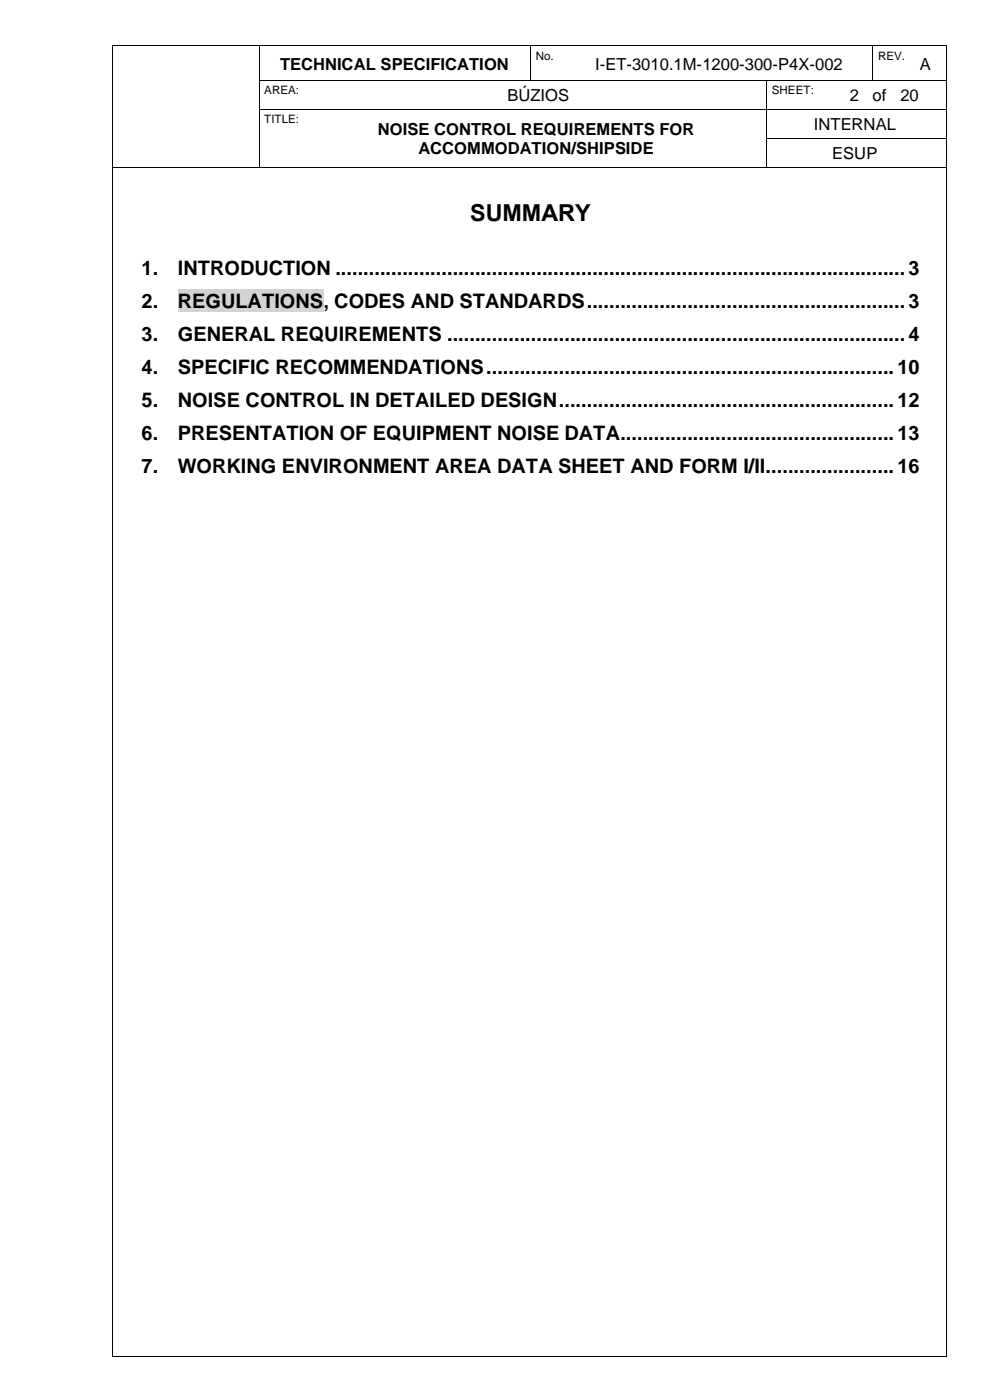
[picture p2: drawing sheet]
<svg xmlns="http://www.w3.org/2000/svg" width="210mm" height="297mm" viewBox="0 0 210 297" stroke-linecap="round" stroke-linejoin="round" font-family="sans-serif">
<defs><g id="words">
<text font-size="5" x="99.8" y="47">SUMMARY</text>
<g font-size="4.2">
<text x="30" y="58.4">1.</text>
<text x="37.7" y="58.4">INTRODUCTION ......................................................................................................3</text>
<text x="30" y="65.4">2.</text>
<text x="37.7" y="65.4">REGULATIONS</text>
<text x="68.6" y="65.4">, CODES AND STANDARDS.........................................................3</text>
<text x="30" y="72.4">3.</text>
<text x="37.7" y="72.4">GENERAL REQUIREMENTS ..................................................................................4</text>
<text x="30" y="79.3">4.</text>
<text x="37.7" y="79.3">SPECIFIC RECOMMENDATIONS.........................................................................10</text>
<text x="30" y="86.3">5.</text>
<text x="37.7" y="86.3">NOISE CONTROL IN DETAILED DESIGN............................................................12</text>
<text x="30" y="93.3">6.</text>
<text x="37.7" y="93.3">PRESENTATION OF EQUIPMENT NOISE DATA.................................................13</text>
<text x="30" y="100.3">7.</text>
<text x="37.7" y="100.3">WORKING ENVIRONMENT AREA DATA SHEET AND FORM I/II.......................16</text>
</g>
<g font-size="3.5">
<text x="59.4" y="14.8">TECHNICAL SPECIFICATION</text>
<text x="126.3" y="14.8">I-ET-3010.1M-1200-300-P4X-002</text>
<text x="195.1" y="14.8">A</text>
<text x="107.7" y="21.5">BÚZIOS</text>
<text x="180.2" y="21.5">2</text>
<text x="185.1" y="21.5">of</text>
<text x="191" y="21.5">20</text>
<text x="80.2" y="28.7">NOISE CONTROL REQUIREMENTS FOR</text>
<text x="172.7" y="27.6">INTERNAL</text>
<text x="88.7" y="32.7">ACCOMMODATION/SHIPSIDE</text>
<text x="176.6" y="33.8">ESUP</text>
</g>
<g font-size="2.5">
<text x="113.6" y="12.7">No.</text>
<text x="186.3" y="12.7">REV.</text>
<text x="56.1" y="19.9">AREA:</text>
<text x="163.7" y="19.9">SHEET:</text>
<text x="56.1" y="26">TITLE:</text>
</g>
</g></defs>
<g fill="none" stroke="#000" stroke-width=".21">
<path d="M55 9.7v7.3M55 17.2v6M55.1 17.1h9.9M65.2 17.1h47.3M112.5 9.7v7.3M112.6 17.1h7.5M120.3 17.1h42.2M162.6 17.2v6M162.7 17.1h12.5M175.3 17.1h9.8M185.2 9.7v7.3M185.2 17.1h7.5"/>
<path d="M192.9 17.1h7.9M24 35.6h30.9M55 23.4v5.9M55 29.5v6M55.1 23.3h9.9M55.1 35.6h9.9M65.2 23.3h97.3M65.2 35.6h97.3M162.6 23.4v5.9M162.6 29.5v6M162.7 23.3h12.5M162.7 29.4h38.1"/>
<path d="M162.7 35.6h38.1M175.3 23.3h25.5"/>
</g>
<g fill="#000">
<path d="M54.9 17h.2v.2h-.2z" fill-rule="evenodd"/>
<path d="M65 17h.2v.2h-.2z" fill-rule="evenodd"/>
<path d="M112.5 17h.1v.2h-.1z" fill-rule="evenodd"/>
<path d="M120.1 17h.2v.2h-.2z" fill-rule="evenodd"/>
<path d="M162.6 17h.1v.2h-.1z" fill-rule="evenodd"/>
<path d="M175.2 17h.1v.2h-.1z" fill-rule="evenodd"/>
<path d="M185.1 17h.1v.2h-.1z" fill-rule="evenodd"/>
<path d="M192.7 17h.2v.2h-.2z" fill-rule="evenodd"/>
<path d="M54.9 23.2h.2v.2h-.2z" fill-rule="evenodd"/>
<path d="M54.9 29.3h.2v.2h-.2z" fill-rule="evenodd"/>
<path d="M54.9 35.5h.2v.2h-.2z" fill-rule="evenodd"/>
<path d="M65 23.2h.2v.2h-.2z" fill-rule="evenodd"/>
<path d="M65 35.5h.2v.2h-.2z" fill-rule="evenodd"/>
<path d="M162.6 23.2h.1v.2h-.1z" fill-rule="evenodd"/>
<path d="M162.6 29.3h.1v.2h-.1z" fill-rule="evenodd"/>
<path d="M162.6 35.5h.1v.2h-.1z" fill-rule="evenodd"/>
<path d="M175.2 23.2h.1v.2h-.1z" fill-rule="evenodd"/>
</g>
<path d="M37.7 61.4h30.9v4.9h-30.9z" fill-rule="evenodd" fill="#d3d3d3"/>
<g fill="#000">
<path d="M23.8 9.5h.2v.2h-.2z" fill-rule="evenodd"/>
<path d="M23.8 9.5h.2v.2h-.2z" fill-rule="evenodd"/>
<path d="M200.8 9.5h.2v.2h-.2z" fill-rule="evenodd"/>
<path d="M200.8 9.5h.2v.2h-.2z" fill-rule="evenodd"/>
<path d="M23.8 287.8h.2v.2h-.2z" fill-rule="evenodd"/>
<path d="M23.8 287.8h.2v.2h-.2z" fill-rule="evenodd"/>
<path d="M200.8 287.8h.2v.2h-.2z" fill-rule="evenodd"/>
<path d="M200.8 287.8h.2v.2h-.2z" fill-rule="evenodd"/>
</g>
<path d="M23.9 9.7v278.1M24 9.6h176.8M200.9 9.7v278.1M24 287.9h176.8" fill="none" stroke="#000" stroke-width=".21"/>
<use href="#words"/>
</svg>
